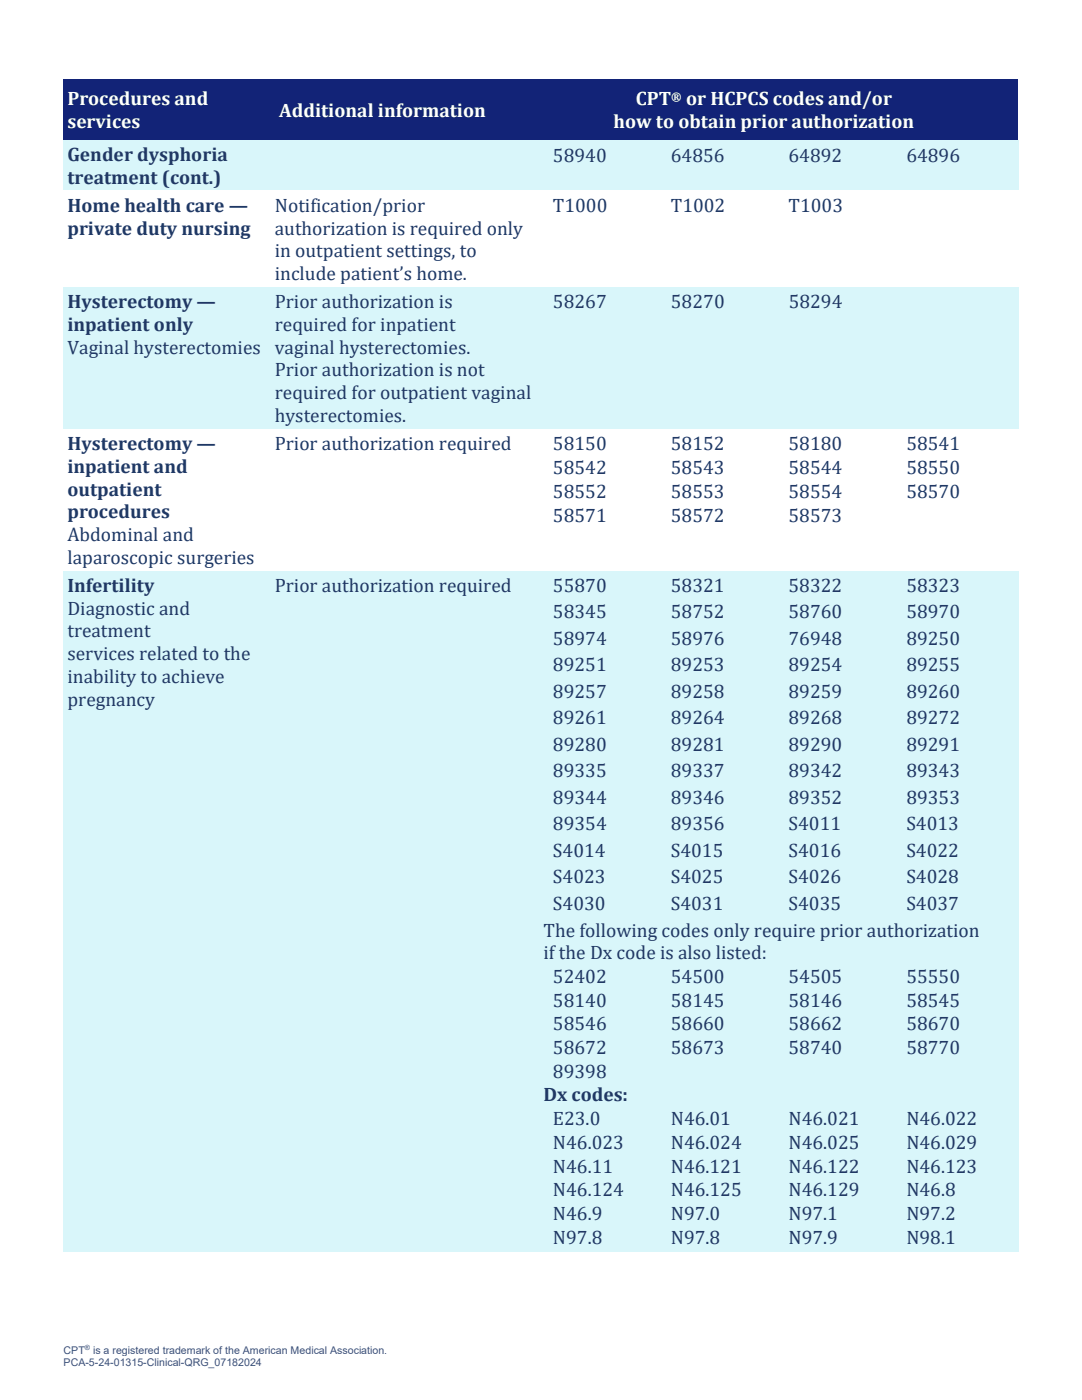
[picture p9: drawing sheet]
<svg xmlns="http://www.w3.org/2000/svg" width="216mm" height="279mm" viewBox="0 0 216 279" stroke-linecap="round" stroke-linejoin="round" font-family="sans-serif">
<defs><g id="words">
<g font-size="3.9" fill="#fff">
<text x="13.5" y="21">Procedures and</text>
<text x="55.7" y="23.3">Additional information</text>
<text x="126.9" y="21">CPT</text>
<text x="136.9" y="21">or HCPCS codes and/or</text>
<text x="13.5" y="25.6">services</text>
<text x="122.4" y="25.6">how to obtain prior authorization</text>
</g>
<g font-size="3.9" fill="#203864">
<text x="13.5" y="32.1">Gender dysphoria</text>
<text x="110.3" y="32.2">58940</text>
<text x="133.9" y="32.2">64856</text>
<text x="157.4" y="32.2">64892</text>
<text x="180.8" y="32.2">64896</text>
<text x="13.5" y="36.7">treatment (cont.)</text>
<text x="13.5" y="42.2">Home health care —</text>
<text x="13.5" y="46.8">private duty nursing</text>
<text x="54.8" y="42.2">Notification/prior</text>
<text x="54.8" y="46.8">authorization is required only</text>
<text x="110.3" y="42.4">T1000</text>
<text x="133.9" y="42.4">T1002</text>
<text x="157.4" y="42.4">T1003</text>
<text x="54.8" y="51.4">in outpatient settings, to</text>
<text x="54.8" y="55.9">include patient’s home.</text>
<text x="13.5" y="61.5">Hysterectomy —</text>
<text x="54.8" y="61.5">Prior authorization is</text>
<text x="110.3" y="61.5">58267</text>
<text x="133.9" y="61.5">58270</text>
<text x="157.4" y="61.5">58294</text>
<text x="13.5" y="66">inpatient only</text>
<text x="13.5" y="70.6">Vaginal hysterectomies</text>
<text x="54.8" y="66">required for inpatient</text>
<text x="54.8" y="70.6">vaginal hysterectomies.</text>
<text x="54.8" y="75.1">Prior authorization is not</text>
<text x="54.8" y="79.7">required for outpatient vaginal</text>
<text x="13.5" y="89.8">Hysterectomy —</text>
<text x="54.8" y="84.2">hysterectomies.</text>
<text x="54.8" y="89.8">Prior authorization required</text>
<text x="110.3" y="89.9">58150</text>
<text x="133.9" y="89.9">58152</text>
<text x="157.4" y="89.9">58180</text>
<text x="180.8" y="89.9">58541</text>
<text x="13.5" y="94.3">inpatient and</text>
<text x="110.3" y="94.7">58542</text>
<text x="133.9" y="94.7">58543</text>
<text x="157.4" y="94.7">58544</text>
<text x="180.8" y="94.7">58550</text>
<text x="13.5" y="98.9">outpatient</text>
<text x="110.3" y="99.4">58552</text>
<text x="133.9" y="99.4">58553</text>
<text x="157.4" y="99.4">58554</text>
<text x="180.8" y="99.4">58570</text>
<text x="13.5" y="103.4">procedures</text>
<text x="13.5" y="108">Abdominal and</text>
<text x="110.3" y="104.2">58571</text>
<text x="133.9" y="104.2">58572</text>
<text x="157.4" y="104.2">58573</text>
<text x="13.5" y="112.5">laparoscopic surgeries</text>
<text x="13.5" y="118.1">Infertility</text>
<text x="54.8" y="118.1">Prior authorization required</text>
<text x="110.3" y="118.1">55870</text>
<text x="133.9" y="118.1">58321</text>
<text x="157.4" y="118.1">58322</text>
<text x="180.8" y="118.1">58323</text>
<text x="13.5" y="122.7">Diagnostic and</text>
<text x="110.3" y="123.4">58345</text>
<text x="133.9" y="123.4">58752</text>
<text x="157.4" y="123.4">58760</text>
<text x="180.8" y="123.4">58970</text>
<text x="13.5" y="127.2">treatment</text>
<text x="13.5" y="131.8">services related to the</text>
<text x="110.3" y="128.7">58974</text>
<text x="133.9" y="128.7">58976</text>
<text x="157.4" y="128.7">76948</text>
<text x="180.8" y="128.7">89250</text>
<text x="13.5" y="136.3">inability to achieve</text>
<text x="110.3" y="134">89251</text>
<text x="133.9" y="134">89253</text>
<text x="157.4" y="134">89254</text>
<text x="180.8" y="134">89255</text>
<text x="13.5" y="140.9">pregnancy</text>
<text x="110.3" y="139.3">89257</text>
<text x="133.9" y="139.3">89258</text>
<text x="157.4" y="139.3">89259</text>
<text x="180.8" y="139.3">89260</text>
<text x="110.3" y="144.6">89261</text>
<text x="110.3" y="149.9">89280</text>
<text x="133.9" y="144.6">89264</text>
<text x="133.9" y="149.9">89281</text>
<text x="157.4" y="144.6">89268</text>
<text x="157.4" y="149.9">89290</text>
<text x="180.8" y="144.6">89272</text>
<text x="180.8" y="149.9">89291</text>
<text x="110.3" y="155.2">89335</text>
<text x="133.9" y="155.2">89337</text>
<text x="157.4" y="155.2">89342</text>
<text x="180.8" y="155.2">89343</text>
<text x="110.3" y="160.4">89344</text>
<text x="133.9" y="160.4">89346</text>
<text x="157.4" y="160.4">89352</text>
<text x="180.8" y="160.4">89353</text>
<text x="110.3" y="165.7">89354</text>
<text x="133.9" y="165.7">89356</text>
<text x="157.4" y="165.7">S4011</text>
<text x="180.8" y="165.7">S4013</text>
<text x="110.3" y="171">S4014</text>
<text x="133.9" y="171">S4015</text>
<text x="157.4" y="171">S4016</text>
<text x="180.8" y="171">S4022</text>
<text x="110.3" y="176.3">S4023</text>
<text x="133.9" y="176.3">S4025</text>
<text x="157.4" y="176.3">S4026</text>
<text x="180.8" y="176.3">S4028</text>
<text x="110.3" y="181.6">S4030</text>
<text x="133.9" y="181.6">S4031</text>
<text x="157.4" y="181.6">S4035</text>
<text x="180.8" y="181.6">S4037</text>
<text x="108.4" y="186.9">The following codes only require prior authorization</text>
<text x="108.4" y="191.5">if the Dx code is also listed:</text>
<text x="110.3" y="196.1">52402</text>
<text x="133.9" y="196.1">54500</text>
<text x="157.4" y="196.1">54505</text>
<text x="180.8" y="196.1">55550</text>
<text x="110.3" y="200.9">58140</text>
<text x="133.9" y="200.9">58145</text>
<text x="157.4" y="200.9">58146</text>
<text x="180.8" y="200.9">58545</text>
<text x="110.3" y="205.6">58546</text>
<text x="133.9" y="205.6">58660</text>
<text x="157.4" y="205.6">58662</text>
<text x="180.8" y="205.6">58670</text>
<text x="110.3" y="210.4">58672</text>
<text x="110.3" y="215.2">89398</text>
<text x="133.9" y="210.4">58673</text>
<text x="157.4" y="210.4">58740</text>
<text x="180.8" y="210.4">58770</text>
<text x="108.4" y="219.8">Dx codes:</text>
<text x="110.3" y="224.5">E23.0</text>
<text x="133.9" y="224.5">N46.01</text>
<text x="157.4" y="224.5">N46.021</text>
<text x="180.8" y="224.5">N46.022</text>
<text x="110.3" y="229.2">N46.023</text>
<text x="110.3" y="234">N46.11</text>
<text x="133.9" y="229.2">N46.024</text>
<text x="133.9" y="234">N46.121</text>
<text x="157.4" y="229.2">N46.025</text>
<text x="157.4" y="234">N46.122</text>
<text x="180.8" y="229.2">N46.029</text>
<text x="180.8" y="234">N46.123</text>
<text x="110.3" y="238.8">N46.124</text>
<text x="133.9" y="238.8">N46.125</text>
<text x="157.4" y="238.8">N46.129</text>
<text x="180.8" y="238.8">N46.8</text>
<text x="110.3" y="243.5">N46.9</text>
<text x="133.9" y="243.5">N97.0</text>
<text x="157.4" y="243.5">N97.1</text>
<text x="180.8" y="243.5">N97.2</text>
<text x="110.3" y="248.3">N97.8</text>
<text x="133.9" y="248.3">N97.8</text>
<text x="157.4" y="248.3">N97.9</text>
<text x="180.8" y="248.3">N98.1</text>
</g>
<text font-size="2.5" fill="#fff" x="133.9" y="20.2">®</text>
<g font-size="2.1" fill="#43546a">
<text x="12.7" y="270.2">CPT</text>
<text x="12.7" y="272.6">PCA-5-</text>
<text x="18.6" y="270.2">is a registered trademark of the American Medical Association.</text>
<text x="19.6" y="272.6">24-01315-Clinical-QRG_07182024</text>
</g>
<text font-size="1.4" fill="#43546a" x="16.9" y="269.5">®</text>
</g></defs>
<g fill="#122377">
<path d="M12.7 15.9h38.4v12h-38.4z" fill-rule="evenodd"/>
<path d="M13.5 17.4h36.8v4.5h-36.8z" fill-rule="evenodd"/>
<path d="M13.5 21.9h36.8v4.6h-36.8z" fill-rule="evenodd"/>
<path d="M51.1 15.9h50.6v12h-50.6z" fill-rule="evenodd"/>
<path d="M51.8 19.6h49.1v4.6h-49.1z" fill-rule="evenodd"/>
<path d="M101.7 15.9h101.5v12h-101.5z" fill-rule="evenodd"/>
<path d="M102.4 17.4h100v4.5h-100z" fill-rule="evenodd"/>
<path d="M102.4 21.9h100v4.6h-100z" fill-rule="evenodd"/>
<path d="M12.7 15.9h38.4v.5h-38.4z" fill-rule="evenodd"/>
<path d="M51.1 15.9h50.6v.5h-50.6z" fill-rule="evenodd"/>
<path d="M101.7 15.9h101.5v.5h-101.5z" fill-rule="evenodd"/>
<path d="M12.7 27.4h38.4v.5h-38.4z" fill-rule="evenodd"/>
<path d="M51.1 27.4h50.6v.5h-50.6z" fill-rule="evenodd"/>
<path d="M101.7 27.4h101.5v.5h-101.5z" fill-rule="evenodd"/>
</g>
<g fill="#d9f6fa">
<path d="M12.7 27.9h41.4v10.2h-41.4z" fill-rule="evenodd"/>
<path d="M13.5 33h39.8v4.5h-39.8z" fill-rule="evenodd"/>
<path d="M54.1 27.9h53.6v10.2h-53.6z" fill-rule="evenodd"/>
<path d="M107.7 27.9h95.5v10.2h-95.5z" fill-rule="evenodd"/>
<path d="M108.4 28.4h23.6v4.8h-23.6z" fill-rule="evenodd"/>
<path d="M132 28.4h23.4v4.8h-23.4z" fill-rule="evenodd"/>
<path d="M155.4 28.4h23.5v4.8h-23.5z" fill-rule="evenodd"/>
<path d="M178.9 28.4h23.5v4.8h-23.5z" fill-rule="evenodd"/>
<path d="M12.7 27.9h38.4v.5h-38.4z" fill-rule="evenodd"/>
<path d="M51.1 27.9h3v.5h-3z" fill-rule="evenodd"/>
<path d="M54.1 27.9h47.6v.5h-47.6z" fill-rule="evenodd"/>
<path d="M101.7 27.9h6v.5h-6z" fill-rule="evenodd"/>
<path d="M107.7 27.9h95.5v.5h-95.5z" fill-rule="evenodd"/>
<path d="M12.7 37.5h41.4v.6h-41.4z" fill-rule="evenodd"/>
<path d="M54.1 37.5h53.6v.6h-53.6z" fill-rule="evenodd"/>
<path d="M107.7 37.5h95.5v.6h-95.5z" fill-rule="evenodd"/>
</g>
<g fill="#d9f6fa">
<path d="M13.5 28.4h39.8v4.6h-39.8z"/>
<path d="M110.3 28.6h19.7v4.5h-19.7z"/>
<path d="M133.9 28.6h19.6v4.5h-19.6z"/>
<path d="M157.4 28.6h19.6v4.5h-19.6z"/>
<path d="M180.8 28.6h19.7v4.5h-19.7z"/>
</g>
<g fill="#fff">
<path d="M12.7 38.1h41.4v19.2h-41.4z" fill-rule="evenodd"/>
<path d="M13.5 43.1h39.8v4.6h-39.8z" fill-rule="evenodd"/>
<path d="M54.1 38.1h53.6v19.2h-53.6z" fill-rule="evenodd"/>
<path d="M54.8 43.1h52.1v4.6h-52.1z" fill-rule="evenodd"/>
<path d="M54.8 47.7h52.1v4.5h-52.1z" fill-rule="evenodd"/>
<path d="M54.8 52.2h52.1v4.6h-52.1z" fill-rule="evenodd"/>
<path d="M107.7 38.1h95.5v19.2h-95.5z" fill-rule="evenodd"/>
<path d="M108.4 38.6h23.6v4.7h-23.6z" fill-rule="evenodd"/>
<path d="M132 38.6h23.4v4.7h-23.4z" fill-rule="evenodd"/>
<path d="M155.4 38.6h23.5v4.7h-23.5z" fill-rule="evenodd"/>
<path d="M178.9 38.6h23.5v4.7h-23.5z" fill-rule="evenodd"/>
<path d="M12.7 38.1h41.4v.5h-41.4z" fill-rule="evenodd"/>
<path d="M54.1 38.1h53.6v.5h-53.6z" fill-rule="evenodd"/>
<path d="M107.7 38.1h95.5v.5h-95.5z" fill-rule="evenodd"/>
<path d="M12.7 56.8h41.4v.5h-41.4z" fill-rule="evenodd"/>
<path d="M54.1 56.8h53.6v.5h-53.6z" fill-rule="evenodd"/>
<path d="M107.7 56.8h95.5v.5h-95.5z" fill-rule="evenodd"/>
</g>
<g fill="#fff">
<path d="M13.5 38.6h39.8v4.5h-39.8z"/>
<path d="M54.8 38.6h52.1v4.5h-52.1z"/>
<path d="M110.3 38.7h19.7v4.5h-19.7z"/>
<path d="M133.9 38.7h19.6v4.5h-19.6z"/>
<path d="M157.4 38.7h19.6v4.5h-19.6z"/>
</g>
<g fill="#d9f6fa">
<path d="M12.7 57.3h41.4v28.3h-41.4z" fill-rule="evenodd"/>
<path d="M13.5 62.3h39.8v4.6h-39.8z" fill-rule="evenodd"/>
<path d="M13.5 66.9h39.8v4.5h-39.8z" fill-rule="evenodd"/>
<path d="M54.1 57.3h53.6v28.3h-53.6z" fill-rule="evenodd"/>
<path d="M54.8 62.3h52.1v4.6h-52.1z" fill-rule="evenodd"/>
<path d="M54.8 66.9h52.1v4.5h-52.1z" fill-rule="evenodd"/>
<path d="M54.8 71.4h52.1v4.6h-52.1z" fill-rule="evenodd"/>
<path d="M54.8 76h52.1v4.5h-52.1z" fill-rule="evenodd"/>
<path d="M54.8 80.5h52.1v4.6h-52.1z" fill-rule="evenodd"/>
<path d="M107.7 57.3h95.5v28.3h-95.5z" fill-rule="evenodd"/>
<path d="M108.4 57.8h23.6v4.7h-23.6z" fill-rule="evenodd"/>
<path d="M132 57.8h23.5v4.7h-23.5z" fill-rule="evenodd"/>
<path d="M155.5 57.8h23.5v4.7h-23.5z" fill-rule="evenodd"/>
<path d="M179 57.8h23.4v4.7h-23.4z" fill-rule="evenodd"/>
<path d="M108.4 62.5h23.6v4.8h-23.6z" fill-rule="evenodd"/>
<path d="M132 62.5h23.5v4.8h-23.5z" fill-rule="evenodd"/>
<path d="M155.5 62.5h23.5v4.8h-23.5z" fill-rule="evenodd"/>
<path d="M179 62.5h23.4v4.8h-23.4z" fill-rule="evenodd"/>
<path d="M12.7 57.3h41.4v.5h-41.4z" fill-rule="evenodd"/>
<path d="M54.1 57.3h53.6v.5h-53.6z" fill-rule="evenodd"/>
<path d="M107.7 57.3h95.5v.5h-95.5z" fill-rule="evenodd"/>
<path d="M12.7 85.1h41.4v.5h-41.4z" fill-rule="evenodd"/>
<path d="M54.1 85.1h53.6v.5h-53.6z" fill-rule="evenodd"/>
<path d="M107.7 85.1h95.5v.5h-95.5z" fill-rule="evenodd"/>
</g>
<g fill="#d9f6fa">
<path d="M13.5 57.8h39.8v4.5h-39.8z"/>
<path d="M54.8 57.8h52.1v4.5h-52.1z"/>
<path d="M110.3 57.8h19.8v4.5h-19.8z"/>
<path d="M133.9 57.8h19.7v4.5h-19.7z"/>
<path d="M157.4 57.8h19.7v4.5h-19.7z"/>
</g>
<g fill="#fff">
<path d="M12.7 85.6h41.4v28.3h-41.4z" fill-rule="evenodd"/>
<path d="M13.5 90.7h39.8v4.5h-39.8z" fill-rule="evenodd"/>
<path d="M13.5 95.2h39.8v4.6h-39.8z" fill-rule="evenodd"/>
<path d="M13.5 99.8h39.8v4.5h-39.8z" fill-rule="evenodd"/>
<path d="M13.5 104.3h39.8v4.6h-39.8z" fill-rule="evenodd"/>
<path d="M13.5 108.9h39.8v4.5h-39.8z" fill-rule="evenodd"/>
<path d="M54.1 85.6h53.6v28.3h-53.6z" fill-rule="evenodd"/>
<path d="M54.8 90.7h52.1v4.5h-52.1z" fill-rule="evenodd"/>
<path d="M54.8 95.2h52.1v4.6h-52.1z" fill-rule="evenodd"/>
<path d="M107.7 85.6h95.5v28.3h-95.5z" fill-rule="evenodd"/>
<path d="M108.4 86.1h23.6v4.8h-23.6z" fill-rule="evenodd"/>
<path d="M132 86.1h23.4v4.8h-23.4z" fill-rule="evenodd"/>
<path d="M155.4 86.1h23.5v4.8h-23.5z" fill-rule="evenodd"/>
<path d="M178.9 86.1h23.5v4.8h-23.5z" fill-rule="evenodd"/>
<path d="M108.4 90.9h23.6v4.7h-23.6z" fill-rule="evenodd"/>
<path d="M132 90.9h23.4v4.7h-23.4z" fill-rule="evenodd"/>
<path d="M155.4 90.9h23.5v4.7h-23.5z" fill-rule="evenodd"/>
<path d="M178.9 90.9h23.5v4.7h-23.5z" fill-rule="evenodd"/>
<path d="M108.4 95.6h23.6v4.8h-23.6z" fill-rule="evenodd"/>
<path d="M132 95.6h23.4v4.8h-23.4z" fill-rule="evenodd"/>
<path d="M155.4 95.6h23.5v4.8h-23.5z" fill-rule="evenodd"/>
<path d="M178.9 95.6h23.5v4.8h-23.5z" fill-rule="evenodd"/>
<path d="M108.4 100.4h23.6v4.8h-23.6z" fill-rule="evenodd"/>
<path d="M132 100.4h23.4v4.8h-23.4z" fill-rule="evenodd"/>
<path d="M155.4 100.4h23.5v4.8h-23.5z" fill-rule="evenodd"/>
<path d="M178.9 100.4h23.5v4.8h-23.5z" fill-rule="evenodd"/>
<path d="M12.7 85.6h41.4v.5h-41.4z" fill-rule="evenodd"/>
<path d="M54.1 85.6h53.6v.5h-53.6z" fill-rule="evenodd"/>
<path d="M107.7 85.6h95.5v.5h-95.5z" fill-rule="evenodd"/>
<path d="M12.7 113.4h41.4v.5h-41.4z" fill-rule="evenodd"/>
<path d="M54.1 113.4h53.6v.5h-53.6z" fill-rule="evenodd"/>
<path d="M107.7 113.4h95.5v.5h-95.5z" fill-rule="evenodd"/>
</g>
<g fill="#fff">
<path d="M13.5 86.1h39.8v4.6h-39.8z"/>
<path d="M54.8 86.1h52.1v4.6h-52.1z"/>
<path d="M110.3 86.2h19.7v4.6h-19.7z"/>
<path d="M133.9 86.2h19.6v4.6h-19.6z"/>
<path d="M157.4 86.2h19.6v4.6h-19.6z"/>
<path d="M180.8 86.2h19.7v4.6h-19.7z"/>
<path d="M110.3 91h19.7v4.5h-19.7z"/>
<path d="M133.9 91h19.6v4.5h-19.6z"/>
<path d="M157.4 91h19.6v4.5h-19.6z"/>
<path d="M180.8 91h19.7v4.5h-19.7z"/>
<path d="M110.3 95.7h19.7v4.6h-19.7z"/>
<path d="M133.9 95.7h19.6v4.6h-19.6z"/>
<path d="M157.4 95.7h19.6v4.6h-19.6z"/>
<path d="M180.8 95.7h19.7v4.6h-19.7z"/>
<path d="M110.3 100.5h19.7v4.6h-19.7z"/>
<path d="M133.9 100.5h19.6v4.6h-19.6z"/>
<path d="M157.4 100.5h19.6v4.6h-19.6z"/>
</g>
<g fill="#d9f6fa">
<path d="M12.7 113.9h41.4v135.9h-41.4z" fill-rule="evenodd"/>
<path d="M13.5 119h39.8v4.5h-39.8z" fill-rule="evenodd"/>
<path d="M13.5 123.5h39.8v4.6h-39.8z" fill-rule="evenodd"/>
<path d="M13.5 128.1h39.8v4.5h-39.8z" fill-rule="evenodd"/>
<path d="M13.5 132.6h39.8v4.6h-39.8z" fill-rule="evenodd"/>
<path d="M13.5 137.2h39.8v4.5h-39.8z" fill-rule="evenodd"/>
<path d="M13.5 141.7h39.8v4.6h-39.8z" fill-rule="evenodd"/>
<path d="M13.5 146.3h39.8v4.5h-39.8z" fill-rule="evenodd"/>
<path d="M13.5 150.8h39.8v4.6h-39.8z" fill-rule="evenodd"/>
<path d="M13.5 155.4h39.8v4.5h-39.8z" fill-rule="evenodd"/>
<path d="M13.5 159.9h39.8v4.6h-39.8z" fill-rule="evenodd"/>
<path d="M13.5 164.5h39.8v4.5h-39.8z" fill-rule="evenodd"/>
<path d="M13.5 169h39.8v4.6h-39.8z" fill-rule="evenodd"/>
<path d="M13.5 173.6h39.8v4.5h-39.8z" fill-rule="evenodd"/>
<path d="M13.5 178.1h39.8v4.6h-39.8z" fill-rule="evenodd"/>
<path d="M13.5 182.7h39.8v4.5h-39.8z" fill-rule="evenodd"/>
<path d="M13.5 187.2h39.8v4.6h-39.8z" fill-rule="evenodd"/>
<path d="M13.5 191.8h39.8v4.5h-39.8z" fill-rule="evenodd"/>
<path d="M13.5 196.3h39.8v4.6h-39.8z" fill-rule="evenodd"/>
<path d="M13.5 200.9h39.8v4.5h-39.8z" fill-rule="evenodd"/>
<path d="M13.5 205.4h39.8v4.6h-39.8z" fill-rule="evenodd"/>
<path d="M13.5 210h39.8v4.5h-39.8z" fill-rule="evenodd"/>
<path d="M13.5 214.5h39.8v4.6h-39.8z" fill-rule="evenodd"/>
<path d="M13.5 219.1h39.8v4.5h-39.8z" fill-rule="evenodd"/>
<path d="M13.5 223.6h39.8v4.6h-39.8z" fill-rule="evenodd"/>
<path d="M13.5 228.2h39.8v4.5h-39.8z" fill-rule="evenodd"/>
<path d="M13.5 232.7h39.8v4.6h-39.8z" fill-rule="evenodd"/>
<path d="M13.5 237.3h39.8v4.5h-39.8z" fill-rule="evenodd"/>
<path d="M13.5 241.8h39.8v4.6h-39.8z" fill-rule="evenodd"/>
<path d="M54.1 113.9h53.6v135.9h-53.6z" fill-rule="evenodd"/>
<path d="M107.7 113.9h95.5v135.9h-95.5z" fill-rule="evenodd"/>
<path d="M108.4 114.4h23.6v5.3h-23.6z" fill-rule="evenodd"/>
<path d="M132 114.4h23.4v5.3h-23.4z" fill-rule="evenodd"/>
<path d="M155.4 114.4h23.5v5.3h-23.5z" fill-rule="evenodd"/>
<path d="M178.9 114.4h23.5v5.3h-23.5z" fill-rule="evenodd"/>
<path d="M108.4 119.7h23.6v5.3h-23.6z" fill-rule="evenodd"/>
<path d="M132 119.7h23.4v5.3h-23.4z" fill-rule="evenodd"/>
<path d="M155.4 119.7h23.5v5.3h-23.5z" fill-rule="evenodd"/>
<path d="M178.9 119.7h23.5v5.3h-23.5z" fill-rule="evenodd"/>
<path d="M108.4 125h23.6v5.3h-23.6z" fill-rule="evenodd"/>
<path d="M132 125h23.4v5.3h-23.4z" fill-rule="evenodd"/>
<path d="M155.4 125h23.5v5.3h-23.5z" fill-rule="evenodd"/>
<path d="M178.9 125h23.5v5.3h-23.5z" fill-rule="evenodd"/>
<path d="M108.4 130.3h23.6v5.3h-23.6z" fill-rule="evenodd"/>
<path d="M132 130.3h23.4v5.3h-23.4z" fill-rule="evenodd"/>
<path d="M155.4 130.3h23.5v5.3h-23.5z" fill-rule="evenodd"/>
<path d="M178.9 130.3h23.5v5.3h-23.5z" fill-rule="evenodd"/>
<path d="M108.4 135.6h23.6v5.3h-23.6z" fill-rule="evenodd"/>
<path d="M132 135.6h23.4v5.3h-23.4z" fill-rule="evenodd"/>
<path d="M155.4 135.6h23.5v5.3h-23.5z" fill-rule="evenodd"/>
<path d="M178.9 135.6h23.5v5.3h-23.5z" fill-rule="evenodd"/>
<path d="M108.4 140.9h23.6v5.3h-23.6z" fill-rule="evenodd"/>
<path d="M132 140.9h23.4v5.3h-23.4z" fill-rule="evenodd"/>
<path d="M155.4 140.9h23.5v5.3h-23.5z" fill-rule="evenodd"/>
<path d="M178.9 140.9h23.5v5.3h-23.5z" fill-rule="evenodd"/>
<path d="M108.4 146.2h23.6v5.3h-23.6z" fill-rule="evenodd"/>
<path d="M132 146.2h23.4v5.3h-23.4z" fill-rule="evenodd"/>
<path d="M155.4 146.2h23.5v5.3h-23.5z" fill-rule="evenodd"/>
<path d="M178.9 146.2h23.5v5.3h-23.5z" fill-rule="evenodd"/>
<path d="M108.4 151.5h23.6v5.3h-23.6z" fill-rule="evenodd"/>
<path d="M132 151.5h23.4v5.3h-23.4z" fill-rule="evenodd"/>
<path d="M155.4 151.5h23.5v5.3h-23.5z" fill-rule="evenodd"/>
<path d="M178.9 151.5h23.5v5.3h-23.5z" fill-rule="evenodd"/>
<path d="M108.4 156.8h23.6v5.3h-23.6z" fill-rule="evenodd"/>
<path d="M132 156.8h23.4v5.3h-23.4z" fill-rule="evenodd"/>
<path d="M155.4 156.8h23.5v5.3h-23.5z" fill-rule="evenodd"/>
<path d="M178.9 156.8h23.5v5.3h-23.5z" fill-rule="evenodd"/>
<path d="M108.4 162.1h23.6v5.2h-23.6z" fill-rule="evenodd"/>
<path d="M132 162.1h23.4v5.2h-23.4z" fill-rule="evenodd"/>
<path d="M155.4 162.1h23.5v5.2h-23.5z" fill-rule="evenodd"/>
<path d="M178.9 162.1h23.5v5.2h-23.5z" fill-rule="evenodd"/>
<path d="M108.4 167.3h23.6v5.3h-23.6z" fill-rule="evenodd"/>
<path d="M132 167.3h23.4v5.3h-23.4z" fill-rule="evenodd"/>
<path d="M155.4 167.3h23.5v5.3h-23.5z" fill-rule="evenodd"/>
<path d="M178.9 167.3h23.5v5.3h-23.5z" fill-rule="evenodd"/>
<path d="M108.4 172.6h23.6v5.3h-23.6z" fill-rule="evenodd"/>
<path d="M132 172.6h23.4v5.3h-23.4z" fill-rule="evenodd"/>
<path d="M155.4 172.6h23.5v5.3h-23.5z" fill-rule="evenodd"/>
<path d="M178.9 172.6h23.5v5.3h-23.5z" fill-rule="evenodd"/>
<path d="M108.4 177.9h23.6v5.3h-23.6z" fill-rule="evenodd"/>
<path d="M132 177.9h23.4v5.3h-23.4z" fill-rule="evenodd"/>
<path d="M155.4 177.9h23.5v5.3h-23.5z" fill-rule="evenodd"/>
<path d="M178.9 177.9h23.5v5.3h-23.5z" fill-rule="evenodd"/>
<path d="M108.4 183.2h94v4.6h-94z" fill-rule="evenodd"/>
<path d="M108.4 187.8h94v4.5h-94z" fill-rule="evenodd"/>
<path d="M108.4 192.3h23.6v4.8h-23.6z" fill-rule="evenodd"/>
<path d="M132 192.3h23.4v4.8h-23.4z" fill-rule="evenodd"/>
<path d="M155.4 192.3h23.5v4.8h-23.5z" fill-rule="evenodd"/>
<path d="M178.9 192.3h23.5v4.8h-23.5z" fill-rule="evenodd"/>
<path d="M108.4 197.1h23.6v4.7h-23.6z" fill-rule="evenodd"/>
<path d="M132 197.1h23.4v4.7h-23.4z" fill-rule="evenodd"/>
<path d="M155.4 197.1h23.5v4.7h-23.5z" fill-rule="evenodd"/>
<path d="M178.9 197.1h23.5v4.7h-23.5z" fill-rule="evenodd"/>
<path d="M108.4 201.8h23.6v4.8h-23.6z" fill-rule="evenodd"/>
<path d="M132 201.8h23.4v4.8h-23.4z" fill-rule="evenodd"/>
<path d="M155.4 201.8h23.5v4.8h-23.5z" fill-rule="evenodd"/>
<path d="M178.9 201.8h23.5v4.8h-23.5z" fill-rule="evenodd"/>
<path d="M108.4 206.6h23.6v4.8h-23.6z" fill-rule="evenodd"/>
<path d="M132 206.6h23.4v4.8h-23.4z" fill-rule="evenodd"/>
<path d="M155.4 206.6h23.5v4.8h-23.5z" fill-rule="evenodd"/>
<path d="M178.9 206.6h23.5v4.8h-23.5z" fill-rule="evenodd"/>
<path d="M108.4 211.4h23.6v4.7h-23.6z" fill-rule="evenodd"/>
<path d="M132 211.4h23.4v4.7h-23.4z" fill-rule="evenodd"/>
<path d="M155.4 211.4h23.5v4.7h-23.5z" fill-rule="evenodd"/>
<path d="M178.9 211.4h23.5v4.7h-23.5z" fill-rule="evenodd"/>
<path d="M108.4 216.1h94v4.6h-94z" fill-rule="evenodd"/>
<path d="M108.4 220.7h23.6v4.7h-23.6z" fill-rule="evenodd"/>
<path d="M132 220.7h23.4v4.7h-23.4z" fill-rule="evenodd"/>
<path d="M155.4 220.7h23.5v4.7h-23.5z" fill-rule="evenodd"/>
<path d="M178.9 220.7h23.5v4.7h-23.5z" fill-rule="evenodd"/>
<path d="M108.4 225.4h23.6v4.8h-23.6z" fill-rule="evenodd"/>
<path d="M132 225.4h23.4v4.8h-23.4z" fill-rule="evenodd"/>
<path d="M155.4 225.4h23.5v4.8h-23.5z" fill-rule="evenodd"/>
<path d="M178.9 225.4h23.5v4.8h-23.5z" fill-rule="evenodd"/>
<path d="M108.4 230.2h23.6v4.8h-23.6z" fill-rule="evenodd"/>
<path d="M132 230.2h23.4v4.8h-23.4z" fill-rule="evenodd"/>
<path d="M155.4 230.2h23.5v4.8h-23.5z" fill-rule="evenodd"/>
<path d="M178.9 230.2h23.5v4.8h-23.5z" fill-rule="evenodd"/>
<path d="M108.4 235h23.6v4.7h-23.6z" fill-rule="evenodd"/>
<path d="M132 235h23.4v4.7h-23.4z" fill-rule="evenodd"/>
<path d="M155.4 235h23.5v4.7h-23.5z" fill-rule="evenodd"/>
<path d="M178.9 235h23.5v4.7h-23.5z" fill-rule="evenodd"/>
<path d="M108.4 239.7h23.6v4.8h-23.6z" fill-rule="evenodd"/>
<path d="M132 239.7h23.4v4.8h-23.4z" fill-rule="evenodd"/>
<path d="M155.4 239.7h23.5v4.8h-23.5z" fill-rule="evenodd"/>
<path d="M178.9 239.7h23.5v4.8h-23.5z" fill-rule="evenodd"/>
<path d="M108.4 244.5h23.6v4.8h-23.6z" fill-rule="evenodd"/>
<path d="M132 244.5h23.4v4.8h-23.4z" fill-rule="evenodd"/>
<path d="M155.4 244.5h23.5v4.8h-23.5z" fill-rule="evenodd"/>
<path d="M178.9 244.5h23.5v4.8h-23.5z" fill-rule="evenodd"/>
<path d="M12.7 113.9h41.4v.5h-41.4z" fill-rule="evenodd"/>
<path d="M54.1 113.9h53.6v.5h-53.6z" fill-rule="evenodd"/>
<path d="M107.7 113.9h95.5v.5h-95.5z" fill-rule="evenodd"/>
<path d="M12.7 249.3h41.4v.5h-41.4z" fill-rule="evenodd"/>
<path d="M54.1 249.3h53.6v.5h-53.6z" fill-rule="evenodd"/>
<path d="M107.7 249.3h95.5v.5h-95.5z" fill-rule="evenodd"/>
</g>
<g fill="#d9f6fa">
<path d="M13.5 114.4h39.8v4.6h-39.8z"/>
<path d="M54.8 114.4h52.1v4.6h-52.1z"/>
<path d="M110.3 114.4h19.7v4.6h-19.7z"/>
<path d="M133.9 114.4h19.6v4.6h-19.6z"/>
<path d="M157.4 114.4h19.6v4.6h-19.6z"/>
<path d="M180.8 114.4h19.7v4.6h-19.7z"/>
<path d="M110.3 119.7h19.7v4.6h-19.7z"/>
<path d="M133.9 119.7h19.6v4.6h-19.6z"/>
<path d="M157.4 119.7h19.6v4.6h-19.6z"/>
<path d="M180.8 119.7h19.7v4.6h-19.7z"/>
<path d="M110.3 125h19.7v4.6h-19.7z"/>
<path d="M133.9 125h19.6v4.6h-19.6z"/>
<path d="M157.4 125h19.6v4.6h-19.6z"/>
<path d="M180.8 125h19.7v4.6h-19.7z"/>
<path d="M110.3 130.3h19.7v4.6h-19.7z"/>
<path d="M133.9 130.3h19.6v4.6h-19.6z"/>
<path d="M157.4 130.3h19.6v4.6h-19.6z"/>
<path d="M180.8 130.3h19.7v4.6h-19.7z"/>
<path d="M110.3 135.6h19.7v4.5h-19.7z"/>
<path d="M133.9 135.6h19.6v4.5h-19.6z"/>
<path d="M157.4 135.6h19.6v4.5h-19.6z"/>
<path d="M180.8 135.6h19.7v4.5h-19.7z"/>
<path d="M110.3 140.9h19.7v4.5h-19.7z"/>
<path d="M133.9 140.9h19.6v4.5h-19.6z"/>
<path d="M157.4 140.9h19.6v4.5h-19.6z"/>
<path d="M180.8 140.9h19.7v4.5h-19.7z"/>
<path d="M110.3 146.2h19.7v4.5h-19.7z"/>
<path d="M133.9 146.2h19.6v4.5h-19.6z"/>
<path d="M157.4 146.2h19.6v4.5h-19.6z"/>
<path d="M180.8 146.2h19.7v4.5h-19.7z"/>
<path d="M110.3 151.5h19.7v4.5h-19.7z"/>
<path d="M133.9 151.5h19.6v4.5h-19.6z"/>
<path d="M157.4 151.5h19.6v4.5h-19.6z"/>
<path d="M180.8 151.5h19.7v4.5h-19.7z"/>
<path d="M110.3 156.8h19.7v4.5h-19.7z"/>
<path d="M133.9 156.8h19.6v4.5h-19.6z"/>
<path d="M157.4 156.8h19.6v4.5h-19.6z"/>
<path d="M180.8 156.8h19.7v4.5h-19.7z"/>
<path d="M110.3 162.1h19.7v4.5h-19.7z"/>
<path d="M133.9 162.1h19.6v4.5h-19.6z"/>
<path d="M157.4 162.1h19.6v4.5h-19.6z"/>
<path d="M180.8 162.1h19.7v4.5h-19.7z"/>
<path d="M110.3 167.3h19.7v4.6h-19.7z"/>
<path d="M133.9 167.3h19.6v4.6h-19.6z"/>
<path d="M157.4 167.3h19.6v4.6h-19.6z"/>
<path d="M180.8 167.3h19.7v4.6h-19.7z"/>
<path d="M110.3 172.6h19.7v4.6h-19.7z"/>
<path d="M133.9 172.6h19.6v4.6h-19.6z"/>
<path d="M157.4 172.6h19.6v4.6h-19.6z"/>
<path d="M180.8 172.6h19.7v4.6h-19.7z"/>
<path d="M110.3 177.9h19.7v4.6h-19.7z"/>
<path d="M133.9 177.9h19.6v4.6h-19.6z"/>
<path d="M157.4 177.9h19.6v4.6h-19.6z"/>
<path d="M180.8 177.9h19.7v4.6h-19.7z"/>
<path d="M110.3 192.4h19.7v4.6h-19.7z"/>
<path d="M133.9 192.4h19.6v4.6h-19.6z"/>
<path d="M157.4 192.4h19.6v4.6h-19.6z"/>
<path d="M180.8 192.4h19.7v4.6h-19.7z"/>
<path d="M110.3 197.2h19.7v4.5h-19.7z"/>
<path d="M133.9 197.2h19.6v4.5h-19.6z"/>
<path d="M157.4 197.2h19.6v4.5h-19.6z"/>
<path d="M180.8 197.2h19.7v4.5h-19.7z"/>
<path d="M110.3 202h19.7v4.5h-19.7z"/>
<path d="M133.9 202h19.6v4.5h-19.6z"/>
<path d="M157.4 202h19.6v4.5h-19.6z"/>
<path d="M180.8 202h19.7v4.5h-19.7z"/>
<path d="M110.3 206.7h19.7v4.6h-19.7z"/>
<path d="M133.9 206.7h19.6v4.6h-19.6z"/>
<path d="M157.4 206.7h19.6v4.6h-19.6z"/>
<path d="M180.8 206.7h19.7v4.6h-19.7z"/>
<path d="M110.3 211.5h19.7v4.5h-19.7z"/>
<path d="M110.3 220.8h19.7v4.5h-19.7z"/>
<path d="M133.9 220.8h19.6v4.5h-19.6z"/>
<path d="M157.4 220.8h19.6v4.5h-19.6z"/>
<path d="M180.8 220.8h19.7v4.5h-19.7z"/>
<path d="M110.3 225.6h19.7v4.5h-19.7z"/>
<path d="M133.9 225.6h19.6v4.5h-19.6z"/>
<path d="M157.4 225.6h19.6v4.5h-19.6z"/>
<path d="M180.8 225.6h19.7v4.5h-19.7z"/>
<path d="M110.3 230.3h19.7v4.6h-19.7z"/>
<path d="M133.9 230.3h19.6v4.6h-19.6z"/>
<path d="M157.4 230.3h19.6v4.6h-19.6z"/>
<path d="M180.8 230.3h19.7v4.6h-19.7z"/>
<path d="M110.3 235.1h19.7v4.5h-19.7z"/>
<path d="M133.9 235.1h19.6v4.5h-19.6z"/>
<path d="M157.4 235.1h19.6v4.5h-19.6z"/>
<path d="M180.8 235.1h19.7v4.5h-19.7z"/>
<path d="M110.3 239.8h19.7v4.6h-19.7z"/>
<path d="M133.9 239.8h19.6v4.6h-19.6z"/>
<path d="M157.4 239.8h19.6v4.6h-19.6z"/>
<path d="M180.8 239.8h19.7v4.6h-19.7z"/>
<path d="M110.3 244.6h19.7v4.6h-19.7z"/>
<path d="M133.9 244.6h19.6v4.6h-19.6z"/>
<path d="M157.4 244.6h19.6v4.6h-19.6z"/>
<path d="M180.8 244.6h19.7v4.6h-19.7z"/>
</g>
<use href="#words"/>
</svg>
